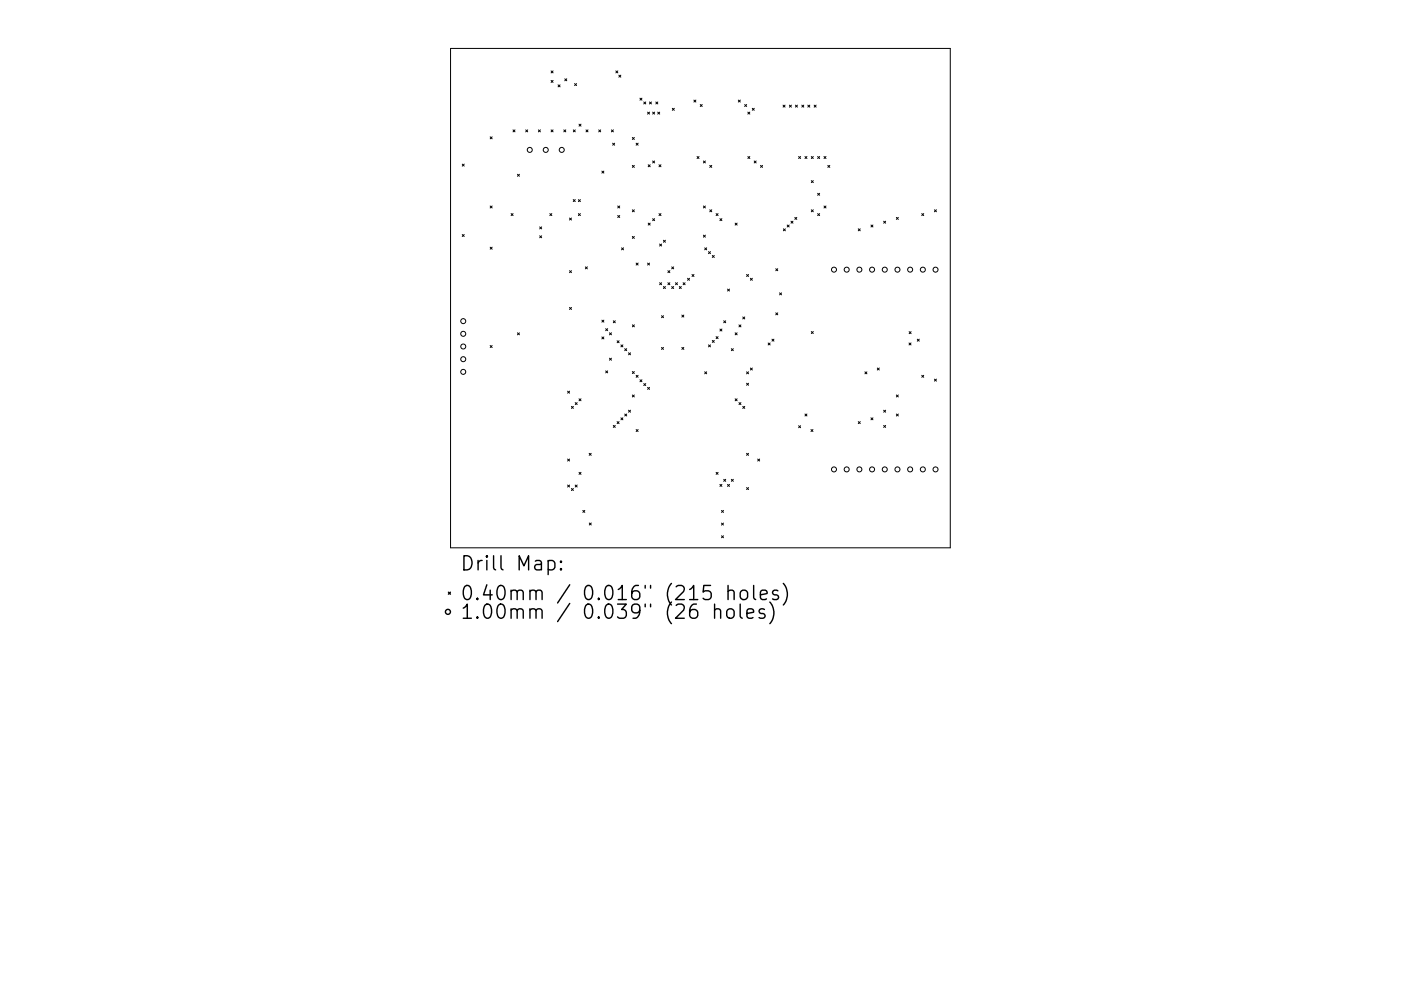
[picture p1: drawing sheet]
<svg xmlns="http://www.w3.org/2000/svg" width="297mm" height="210mm" viewBox="0 0 297 210" stroke-linecap="round" stroke-linejoin="round" font-family="sans-serif">
<defs><g id="words">
<g font-size="4.2">
<text x="97.5" y="121.1">Drill Map:</text>
<text x="97.5" y="127.4">0.40mm / 0.016&quot; (215 holes)</text>
<text x="97.5" y="131.3">1.00mm / 0.039&quot; (26 holes)</text>
</g>
</g></defs>
<g fill="none" stroke="#000" stroke-width=".21">
<path d="M95.5 10.3h106v105.9h-106zM116.8 15l.5 .5M116.8 17.1l.5 .4M117.3 15l-.5 .5M117.3 17.1l-.5 .4M118.3 18l.4 .4M118.7 18l-.4 .4M119.7 16.7l.5 .4M120.2 16.7l-.5 .4M121.8 17.7l.4 .5M122.2 17.7l-.4 .5M130.6 15l.4 .5"/>
<path d="M131 15l-.4 .5M131.2 15.9l.4 .5M131.6 15.9l-.4 .5M98 34.8l.4 .4M98.4 34.8l-.4 .4M103.9 29l.4 .5M104.3 29l-.4 .5M108.8 27.6l.4 .4M109.2 27.6l-.4 .4M109.7 37l.4 .4M110.1 37l-.4 .4M111.5 27.6l.4 .4"/>
<path d="M111.9 27.6l-.4 .4M114.2 27.6l.4 .4M114.6 27.6l-.4 .4M116.8 27.6l.5 .4M117.3 27.6l-.5 .4M119.5 27.6l.5 .4M120 27.6l-.5 .4M121.6 27.6l.4 .4M122 27.6l-.4 .4M122.8 26.3l.4 .5M123.2 26.3l-.4 .5M124.2 27.6l.5 .4"/>
<path d="M124.7 27.6l-.5 .4M126.9 27.6l.5 .4M127.4 27.6l-.5 .4M127.6 36.3l.4 .4M128 36.3l-.4 .4M129.6 27.6l.4 .4M129.9 30.4l.4 .4M130 27.6l-.4 .4M130.3 30.4l-.4 .4M134.1 29.2l.4 .4M134.1 35.1l.4 .4M134.5 29.2l-.4 .4"/>
<path d="M134.5 35.1l-.4 .4M134.9 30.4l.4 .4M135.3 30.4l-.4 .4M135.7 20.8l.4 .5M136.1 20.8l-.4 .5M136.5 21.6l.4 .5M136.9 21.6l-.4 .5M137.3 23.8l.4 .4M137.4 35l.5 .4M137.7 21.6l.4 .5M137.7 23.8l-.4 .4M137.9 35l-.5 .4"/>
<path d="M138.1 21.6l-.4 .5M138.4 23.8l.4 .4M138.4 34.1l.4 .5M138.8 23.8l-.4 .4M138.8 34.1l-.4 .5M139 21.6l.5 .5M139.4 23.8l.5 .4M139.5 21.6l-.5 .5M139.7 35l.4 .4M139.9 23.8l-.5 .4M140.1 35l-.4 .4M142.5 23l.5 .4"/>
<path d="M143 23l-.5 .4M147.1 21.2l.4 .5M147.5 21.2l-.4 .5M147.8 33.2l.4 .4M148.2 33.2l-.4 .4M148.5 22.2l.4 .4M148.9 22.2l-.4 .4M149.1 34.1l.5 .5M149.6 34.1l-.5 .5M150.5 35.1l.4 .4M150.9 35.1l-.4 .4M156.5 21.2l.5 .5"/>
<path d="M157 21.2l-.5 .5M157.9 22.2l.4 .4M158.3 22.2l-.4 .4M158.6 23.8l.4 .4M158.6 33.2l.4 .4M159 23.8l-.4 .4M159 33.2l-.4 .4M159.5 23l.4 .4M159.9 34.1l.4 .5M159.9 23l-.4 .4M160.3 34.1l-.4 .5M161.2 35.1l.5 .4"/>
<path d="M161.7 35.1l-.5 .4M166 22.3l.4 .4M166.4 22.3l-.4 .4M167.4 22.3l.4 .4M167.8 22.3l-.4 .4M168.6 22.3l.5 .4M169.1 22.3l-.5 .4M169.3 33.2l.4 .4M169.7 33.2l-.4 .4M170 22.3l.4 .4M170.4 22.3l-.4 .4M170.7 33.2l.4 .4"/>
<path d="M171.1 33.2l-.4 .4M171.3 22.3l.4 .4M171.7 22.3l-.4 .4M172 33.2l.4 .4M172 38.3l.4 .4M172.4 33.2l-.4 .4M172.4 38.3l-.4 .4M172.6 22.3l.4 .4M173 22.3l-.4 .4M173.4 33.2l.4 .4M173.8 33.2l-.4 .4M174.7 33.2l.4 .4"/>
<path d="M175.1 33.2l-.4 .4M175.5 35.1l.4 .4M175.9 35.1l-.4 .4M98 49.8l.4 .4M98.4 49.8l-.4 .4M103.9 43.7l.4 .4M103.9 52.4l.4 .5M104.3 43.7l-.4 .4M104.3 52.4l-.4 .5M108.4 45.3l.4 .4M108.8 45.3l-.4 .4M114.4 48.1l.4 .5"/>
<path d="M114.4 50l.4 .5M114.8 48.1l-.4 .5M114.8 50l-.4 .5M116.6 45.3l.4 .4M117 45.3l-.4 .4M120.7 46.3l.5 .4M120.7 57.4l.5 .5M121.2 46.3l-.5 .4M121.2 57.4l-.5 .5M121.5 42.3l.5 .5M122 42.3l-.5 .5M122.6 42.4l.5 .4"/>
<path d="M122.6 45.3l.5 .4M123.1 42.4l-.5 .4M123.1 45.3l-.5 .4M124.1 56.6l.4 .4M124.5 56.6l-.4 .4M131 43.7l.4 .4M131 45.7l.4 .4M131.4 43.7l-.4 .4M131.4 45.7l-.4 .4M131.8 52.6l.4 .4M132.2 52.6l-.4 .4M134.1 44.5l.4 .4"/>
<path d="M134.1 50.2l.4 .4M134.5 44.5l-.4 .4M134.5 50.2l-.4 .4M134.9 55.8l.4 .4M135.3 55.8l-.4 .4M137.3 55.8l.4 .4M137.4 47.3l.5 .5M137.7 55.8l-.4 .4M137.9 47.3l-.5 .5M138.4 46.4l.4 .4M138.8 46.4l-.4 .4M139.7 45.3l.4 .4"/>
<path d="M139.9 51.8l.4 .4M139.9 60l.4 .4M140.1 45.3l-.4 .4M140.3 60l-.4 .4M140.3 51.8l-.4 .4M140.7 51l.4 .4M141.1 51l-.4 .4M141.6 57.4l.4 .5M141.6 60l.4 .4M142 57.4l-.4 .5M142 60l-.4 .4M142.4 56.6l.4 .4"/>
<path d="M142.8 56.6l-.4 .4M143.2 60l.4 .4M143.6 60l-.4 .4M144.8 60l.5 .4M145.3 60l-.5 .4M145.8 59l.4 .5M146.2 59l-.4 .5M146.7 58.2l.4 .5M147.1 58.2l-.4 .5M149.1 43.7l.5 .4M149.1 49.9l.5 .4M149.4 52.6l.4 .4"/>
<path d="M149.6 49.9l-.5 .4M149.6 43.7l-.5 .4M149.8 52.6l-.4 .4M150.2 53.4l.4 .4M150.5 44.5l.4 .4M150.6 53.4l-.4 .4M150.9 44.5l-.4 .4M151 54.2l.4 .4M151.4 54.2l-.4 .4M151.8 45.3l.5 .4M152.3 45.3l-.5 .4M152.6 46.4l.5 .4"/>
<path d="M153.1 46.4l-.5 .4M155.9 47.3l.4 .5M156.3 47.3l-.4 .5M158.3 58.2l.4 .5M158.7 58.2l-.4 .5M159.1 59l.4 .5M159.5 59l-.4 .5M164.5 57l.4 .4M164.9 57l-.4 .4M166.1 48.5l.4 .5M166.5 48.5l-.4 .5M166.9 47.7l.4 .5"/>
<path d="M167.3 47.7l-.4 .5M167.7 46.9l.4 .5M168.1 46.9l-.4 .5M168.5 46.1l.4 .4M168.9 46.1l-.4 .4M172 44.5l.4 .4M172.4 44.5l-.4 .4M173.4 41l.4 .4M173.4 45.3l.4 .4M173.8 41l-.4 .4M173.8 45.3l-.4 .4M174.7 43.7l.4 .4"/>
<path d="M175.1 43.7l-.4 .4M182 48.5l.4 .5M182.4 48.5l-.4 .5M184.7 47.7l.4 .5M185.1 47.7l-.4 .5M187.4 46.9l.4 .5M187.8 46.9l-.4 .5M190 46.1l.5 .4M190.5 46.1l-.5 .4M195.4 45.3l.4 .4M195.8 45.3l-.4 .4M198.1 44.5l.4 .4"/>
<path d="M198.5 44.5l-.4 .4M103.9 73.3l.4 .4M104.3 73.3l-.4 .4M109.7 70.6l.4 .4M110.1 70.6l-.4 .4M120.7 65.2l.5 .5M121.2 65.2l-.5 .5M127.6 67.9l.4 .4M127.6 71.5l.4 .4M128 67.9l-.4 .4M128 71.5l-.4 .4M128.4 69.7l.4 .5"/>
<path d="M128.4 78.7l.4 .4M128.8 69.7l-.4 .5M128.8 78.7l-.4 .4M129.2 70.6l.4 .4M129.2 76l.4 .4M129.6 70.6l-.4 .4M129.6 76l-.4 .4M130 68.1l.5 .4M130.5 68.1l-.5 .4M130.8 72.3l.5 .4M131.3 72.3l-.5 .4M131.6 73.2l.5 .4"/>
<path d="M132.1 73.2l-.5 .4M132.5 74l.4 .4M132.9 74l-.4 .4M133.3 74.9l.4 .4M133.7 74.9l-.4 .4M134.1 78.8l.4 .4M134.1 68.9l.4 .4M134.5 78.8l-.4 .4M134.5 68.9l-.4 .4M134.9 79.6l.4 .5M135.3 79.6l-.4 .5M140.3 67l.4 .4"/>
<path d="M140.3 73.7l.4 .4M140.7 60.8l.4 .4M140.7 67l-.4 .4M140.7 73.7l-.4 .4M141.1 60.8l-.4 .4M142.4 60.8l.4 .4M142.8 60.8l-.4 .4M144 60.8l.4 .4M144.4 60.8l-.4 .4M144.6 66.8l.4 .5M144.6 73.7l.4 .4M145 66.8l-.4 .5"/>
<path d="M145 73.7l-.4 .4M149.4 78.9l.4 .4M149.8 78.9l-.4 .4M150.2 73.2l.4 .4M150.6 73.2l-.4 .4M151 72.2l.4 .5M151.4 72.2l-.4 .5M151.8 71.4l.5 .4M152.3 71.4l-.5 .4M152.6 69.8l.5 .4M153.1 69.8l-.5 .4M153.4 68.1l.5 .4"/>
<path d="M153.9 68.1l-.5 .4M154.3 61.3l.4 .5M154.7 61.3l-.4 .5M155.1 74l.4 .4M155.5 74l-.4 .4M155.9 70.6l.4 .4M156.3 70.6l-.4 .4M156.7 68.9l.4 .5M157.1 68.9l-.4 .5M157.5 67.3l.4 .4M157.9 67.3l-.4 .4M158.3 78.9l.4 .4"/>
<path d="M158.7 78.9l-.4 .4M159.1 78.1l.4 .4M159.5 78.1l-.4 .4M162.9 72.8l.4 .4M163.3 72.8l-.4 .4M163.7 72l.4 .4M164.1 72l-.4 .4M164.5 66.4l.4 .4M164.9 66.4l-.4 .4M165.3 62.1l.4 .5M165.7 62.1l-.4 .5M172 70.3l.4 .5"/>
<path d="M172.4 70.3l-.4 .5M183.4 78.9l.4 .4M183.8 78.9l-.4 .4M186 78.1l.4 .4M186.4 78.1l-.4 .4M192.7 72.8l.5 .4M192.8 70.4l.4 .4M193.2 72.8l-.5 .4M193.2 70.4l-.4 .4M194.5 72l.4 .4M194.9 72l-.4 .4M195.4 79.6l.4 .5"/>
<path d="M195.8 79.6l-.4 .5M120.3 83l.5 .4M120.3 97.4l.5 .4M120.8 83l-.5 .4M120.8 97.4l-.5 .4M121.1 86.2l.5 .4M121.6 86.2l-.5 .4M122 85.4l.4 .4M122.4 85.4l-.4 .4M122.8 84.6l.4 .4M123.2 84.6l-.4 .4M124.9 96.2l.4 .4"/>
<path d="M125.3 96.2l-.4 .4M130 90.3l.5 .4M130.5 90.3l-.5 .4M130.8 89.5l.5 .4M131.3 89.5l-.5 .4M131.6 88.6l.5 .5M132.1 88.6l-.5 .5M132.5 87.8l.4 .5M132.9 87.8l-.4 .5M133.3 87l.4 .5M133.7 87l-.4 .5M134.1 83.8l.4 .4"/>
<path d="M134.5 83.8l-.4 .4M134.9 91.1l.4 .5M135.3 91.1l-.4 .5M135.7 80.6l.4 .4M136.1 80.6l-.4 .4M136.5 81.4l.4 .4M136.9 81.4l-.4 .4M137.3 82.2l.4 .4M137.7 82.2l-.4 .4M155.9 84.6l.4 .4M156.3 84.6l-.4 .4M156.7 85.4l.4 .4"/>
<path d="M157.1 85.4l-.4 .4M157.5 86.2l.4 .4M157.9 86.2l-.4 .4M158.3 81.3l.4 .4M158.3 96.2l.4 .4M158.7 81.3l-.4 .4M158.7 96.2l-.4 .4M160.6 97.4l.5 .4M161.1 97.4l-.5 .4M169.3 90.3l.4 .5M169.7 90.3l-.4 .5M170.7 87.8l.4 .5"/>
<path d="M171.1 87.8l-.4 .5M171.9 91.1l.5 .5M172.4 91.1l-.5 .5M182 89.5l.4 .4M182.4 89.5l-.4 .4M184.7 88.6l.4 .5M185.1 88.6l-.4 .5M187.4 87l.4 .5M187.4 90.3l.4 .4M187.8 87l-.4 .5M187.8 90.3l-.4 .4M190 83.8l.5 .4"/>
<path d="M190 87.8l.5 .5M190.5 83.8l-.5 .4M190.5 87.8l-.5 .5M198.1 80.4l.4 .5M198.5 80.4l-.4 .5M120.3 102.9l.5 .4M120.8 102.9l-.5 .4M121.1 103.6l.5 .5M121.6 103.6l-.5 .5M122 102.9l.4 .4M122.4 102.9l-.4 .4M122.8 100.2l.4 .4"/>
<path d="M123.2 100.2l-.4 .4M123.6 108.3l.4 .4M124 108.3l-.4 .4M124.9 111l.5 .4M125.4 111l-.5 .4M151.8 100.2l.5 .4M152.3 100.2l-.5 .4M152.6 102.8l.5 .4M153 108.3l.4 .4M153 111l.4 .4M153 113.7l.4 .4M153.1 102.8l-.5 .4"/>
<path d="M153.4 108.3l-.4 .4M153.4 111l-.4 .4M153.4 113.7l-.4 .4M153.4 101.7l.5 .4M153.9 101.7l-.5 .4M154.3 102.8l.4 .4M154.7 102.8l-.4 .4M155.1 101.7l.4 .4M155.5 101.7l-.4 .4M158.3 103.4l.4 .5M158.7 103.4l-.4 .5"/>
<circle cx="112.3" cy="31.8" r=".53"/>
<circle cx="115.7" cy="31.8" r=".53"/>
<circle cx="119.1" cy="31.8" r=".53"/>
<circle cx="176.8" cy="57.2" r=".53"/>
<circle cx="179.5" cy="57.2" r=".53"/>
<circle cx="182.2" cy="57.2" r=".53"/>
<circle cx="184.9" cy="57.2" r=".53"/>
<circle cx="187.6" cy="57.2" r=".53"/>
<circle cx="190.3" cy="57.2" r=".53"/>
<circle cx="193" cy="57.2" r=".53"/>
<circle cx="195.7" cy="57.2" r=".53"/>
<circle cx="198.4" cy="57.2" r=".53"/>
<circle cx="98.2" cy="68.1" r=".53"/>
<circle cx="98.2" cy="78.9" r=".53"/>
<circle cx="98.2" cy="76.2" r=".53"/>
<circle cx="98.2" cy="73.5" r=".53"/>
<circle cx="98.2" cy="70.8" r=".53"/>
<circle cx="176.8" cy="99.6" r=".53"/>
<circle cx="179.5" cy="99.6" r=".53"/>
<circle cx="182.2" cy="99.6" r=".53"/>
<circle cx="184.9" cy="99.6" r=".53"/>
<circle cx="187.6" cy="99.6" r=".53"/>
<circle cx="190.3" cy="99.6" r=".53"/>
<circle cx="193" cy="99.6" r=".53"/>
<circle cx="195.7" cy="99.6" r=".53"/>
<circle cx="198.4" cy="99.6" r=".53"/>
</g>
<g fill="none" stroke="#000" stroke-width=".3">
<path d="M116.2 119.1l.9-.2 .5 .6v.8l-.2 .5-.3 .1-.9-.1M118.9 119.1l.2 .1-.2 .1-.1-.1 .1-.1v.2M95.1 125.6l.4 .5M95.5 125.6l-.4 .5M118.9 120.6l.2 .2-.2 .1-.1-.1 .1-.2v.3M151.5 129.5a.74 .74 0 0 1 1.3 .1v1.6M151.5 128.2v3M154.4 125.5a.74 .74 0 0 1 1.2 .1v1.6M154.4 129.3a.81 .81 0 0 1 1.2 .4v.9a.81 .81 0 0 1-.7 .6 .81 .81 0 0 1-.8-.6v-.9zM154.4 124.2v3M156.9 128.2v2.5l.5 .5M157.1 125.5a.81 .81 0 0 1 .8-.3 .81 .81 0 0 1 .6 .6v.8a.81 .81 0 0 1-.8 .6 .81 .81 0 0 1-.8-.6v-.8z"/>
<path d="M158.4 130.2l1.4-.3-.2-.6-.8-.1-.4 .4v1.1l.1 .3 .3 .2 .8-.2M159.8 124.2v2.6l.4 .4M161.2 126.2l1.4-.3-.1-.5-.9-.2-.4 .4v1.2l.2 .3 .2 .1 .9-.1M162.1 129.3l-.7-.1-.5 .4 .2 .4 1 .3 .1 .3-.1 .4-.3 .2-.9-.2M163.2 127.7a3.4 3.4 0 0 1 0 4.6M164.9 125.4l-.7-.2-.4 .4 .1 .5 1 .3 .2 .2-.2 .5-.3 .1-.8-.1M166.1 123.8a3.4 3.4 0 0 1 0 4.6"/>
<circle cx="95" cy="129.8" r=".53"/>
</g>
<use href="#words"/>
</svg>
